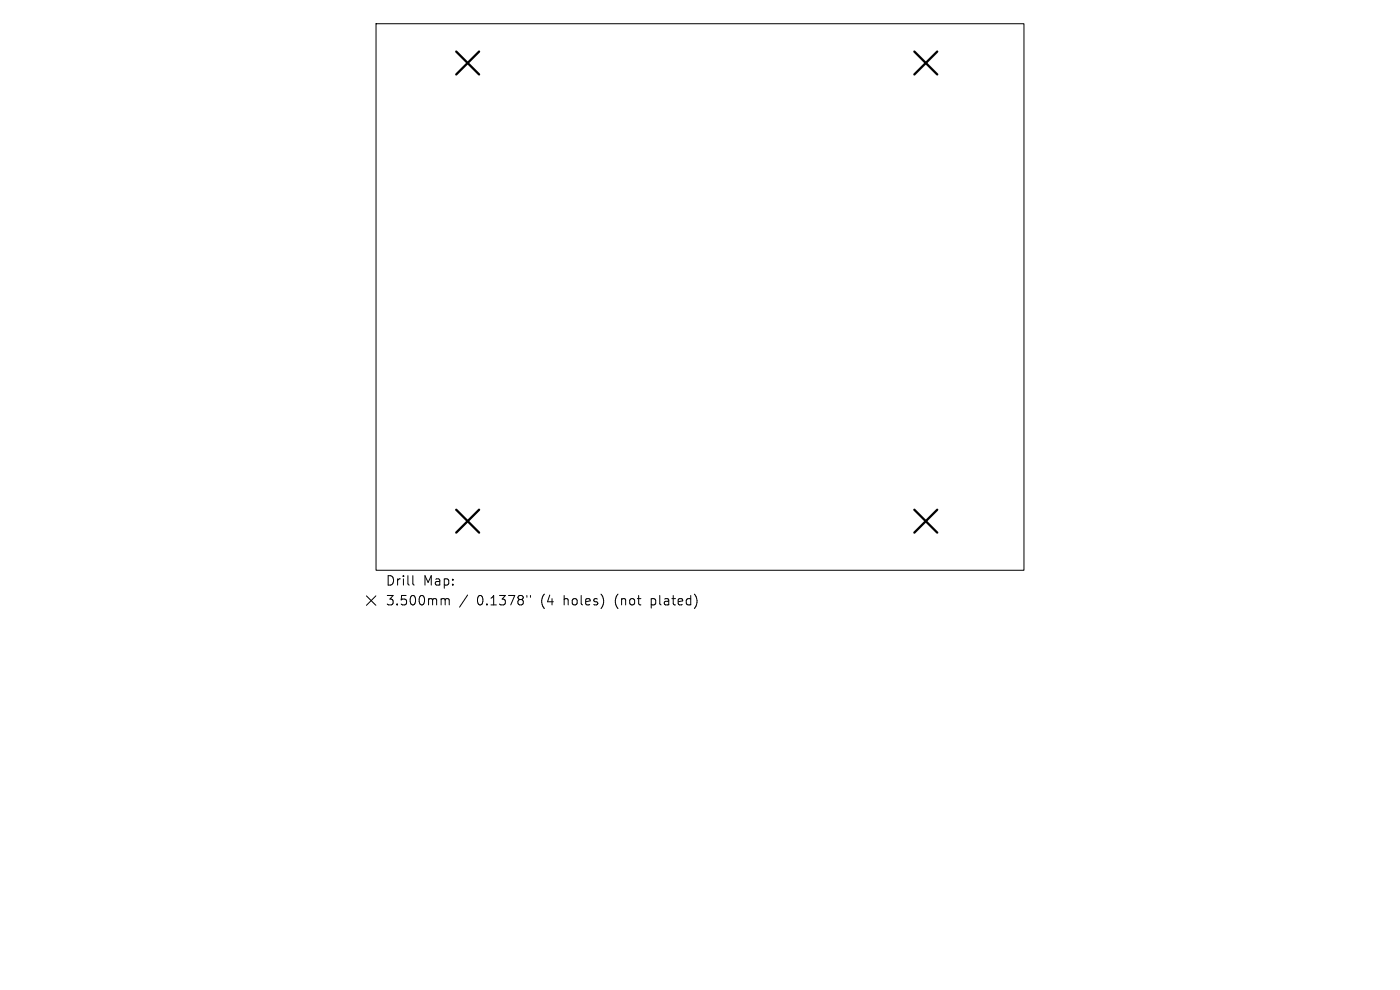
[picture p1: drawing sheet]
<svg xmlns="http://www.w3.org/2000/svg" width="297mm" height="210mm" viewBox="0 0 297 210" stroke-linecap="round" stroke-linejoin="round" font-family="sans-serif">
<defs><g id="words">
<g font-size="2.8">
<text x="81.7" y="124.5">Drill</text>
<text x="89.7" y="124.5">Map:</text>
<text x="81.7" y="128.7">3.500mm</text>
<text x="101.2" y="128.7">0.1378&quot;</text>
<text x="114.9" y="128.7">(4</text>
<text x="119.9" y="128.7">holes)</text>
<text x="130.9" y="128.7">(not</text>
<text x="138.7" y="128.7">plated)</text>
</g>
</g></defs>
<path d="M79.8 5h137.4v116h-137.4zM77.7 126.4l2 2M79.7 126.4l-2 2M87.6 122.1v1.7l.3 .3M93.9 127l.4 .1 .1 .2M94.4 127.3l.3-.3 .5 .1 .1 1.2M94.4 127.3v1M99.2 126.2l-1.7 2.6M111.8 126.3v.4M112.5 126.3v.4" fill="none" stroke="#000" stroke-width=".21"/>
<path d="M96.8 10.9l4.8 4.9M101.6 10.9l-4.8 4.9M194 10.9l4.8 4.9M198.8 10.9l-4.8 4.9M96.8 108.1l4.8 4.9M101.6 108.1l-4.8 4.9M194 108.1l4.8 4.9M198.8 108.1l-4.8 4.9" fill="none" stroke="#000" stroke-width=".49"/>
<use href="#words"/>
</svg>
